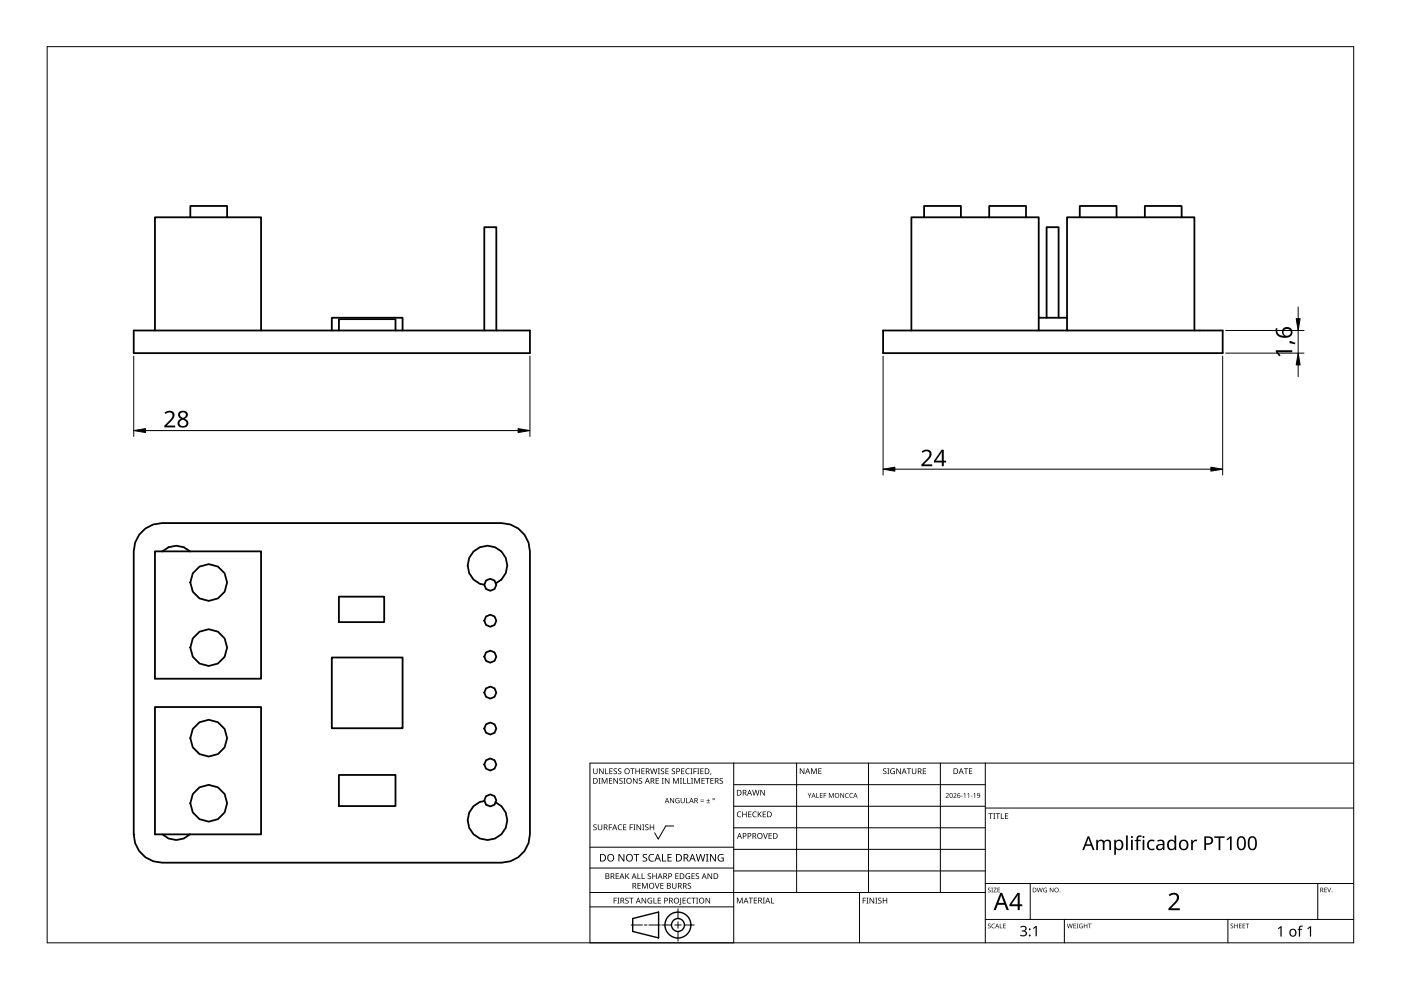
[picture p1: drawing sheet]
<svg xmlns="http://www.w3.org/2000/svg" width="297mm" height="210mm" viewBox="0 0 297 210" stroke-linecap="round" stroke-linejoin="round" font-family="sans-serif">
<g fill="none" stroke="#000" stroke-width=".38">
<path d="M40.4 46.1v-2.4h7.8v2.4M40.4 46.1h7.8M40.4 46.1h-7.5v24M48.2 46.1h7.2v24M195.9 46.1h-2.7v24M195.9 46.1v-2.4h7.8v2.4M195.9 46.1h21.6M209.7 46.1v-2.4h7.8v2.4M217.5 46.1h2.7v21.3M228.9 46.1v-2.4h7.8v2.4M228.9 46.1h21.6M228.9 46.1h-2.7v21.3"/>
<path d="M242.7 46.1v-2.4h7.8v2.4M250.5 46.1h2.7v24M28.4 70.1h84v4.8h-84zM70.4 70.1v-2.7h15v2.7M71.9 70.1v-2.4h12v2.4M102.7 70.1v-21.9h2.5v21.9M187.2 70.1h72v4.8h-72zM220.2 67.4v2.7M224.4 67.4v-19.2h-2.5v19.2M226.2 67.4h-6M226.2 67.4v2.7M29.5 113.4l1.3-1.3 1.7-.9 1.9-.3h72a6 6 0 0 1 6 6v60a6 6 0 0 1-6 6h-72a6 6 0 0 1-6-6v-60l.2-1.8z"/>
<path d="M34.4 116.9h5.9M40.3 116.9h15.1v27h-22.5v-27h1.5M40.3 116.9a4.2 4.2 0 0 0-5.9 0M70.4 139.4h15v15h-15zM71.9 126.5h9.6v5.4h-9.6zM105.1 123.7l-.2-.6-.9-.4-.9 .4-.4 .9M105.1 123.7a4.2 4.2 0 0 0 1.5-6.5 4.2 4.2 0 0 0-6.7 .2 4.2 4.2 0 0 0 1.8 6.4l1 .2M105.1 123.7l.1 .3-.3 .9-.9 .4-.9-.4-.4-.9M32.9 149.9h22.5v27h-22.5zM40.3 176.9a4.2 4.2 0 0 1-5.9 0M71.9 164.3h12v6.6h-12zM100.4 170.9l1.3-.9 1-.2 .4 .8 .9 .4 .9-.4 .2-.5a4.2 4.2 0 0 1 1.8 6 4.2 4.2 0 0 1-6.2 1.1 4.2 4.2 0 0 1-.3-6.3z"/>
<path d="M102.7 169.7l.4-.9 .9-.4 .9 .4 .3 .9-.1 .4"/>
<circle cx="44.3" cy="123.5" r="3.9"/>
<circle cx="44.3" cy="137.3" r="3.9"/>
<circle cx="104" cy="139.2" r="1.27"/>
<circle cx="104" cy="131.6" r="1.28"/>
<circle cx="44.3" cy="156.5" r="3.9"/>
<circle cx="104" cy="146.8" r="1.28"/>
<circle cx="104" cy="154.5" r="1.28"/>
<circle cx="44.3" cy="170.3" r="3.9"/>
<circle cx="104" cy="162.1" r="1.27"/>
</g>
<path d="M10 9.9h277v190h-277z" fill="none" stroke="#000" stroke-width=".21"/>
<g fill="none" stroke="#000" stroke-width=".21">
<path d="M125.1 179.6h30.5M142.8 175.1h-1.6l-1.6 2.8-.8-1.3M155.6 166.4h53.3M155.6 161.8v38.1h-30.5v-38.1h161.9M168.9 161.8v27.4M184.1 161.8v27.4M199.4 161.8v27.4M208.9 170.9h-53.3M208.9 175.5h-53.3M208.9 161.8v38.1M287 171.3h-78.1M125.1 192.3h30.5"/>
<path d="M125.1 189.2h83.8M133.8 196.1h2.4M136.6 196.1h.6M140 196.1h-2.4M140.3 196.1h2.1M143.1 196.1h1.3M143.7 195.4v1.4M143.7 197.5v2M143.7 192.7v2M147.2 196.1h-2.1M155.6 180.1h53.3M155.6 184h-30.5"/>
<path d="M182.2 189.2v10.7M208.9 184.7h-53.3M218.4 187.3v7.6M225.7 194.9v5M260.3 194.9v5M279.4 187.3v7.6M287 194.9h-78.1M287 187.3h-78.1"/>
</g>
<g fill="#000">
<path d="M125.8 174.9l.5-.1h.2l-.1 .2a.25 .25 0 0 0-.3-.1 .25 .25 0 0 0 0 .4 .42 .42 0 0 1 .4 .5 .42 .42 0 0 1-.7 .2v-.1a.27 .27 0 0 0 .5 0 .27 .27 0 0 0-.1-.4l-.4-.2zM125.8 162.9h.1v.8a.32 .32 0 0 0 .3 .3 .32 .32 0 0 0 .3-.3v-.8h.2v.8a.47 .47 0 0 1-.5 .4 .47 .47 0 0 1-.4-.4zM126.9 165h.4l-.1 .1v1l.1 .1h-.4l.1-.1v-1zM126.8 174.8h.1v.8a.32 .32 0 0 0 .3 .3 .32 .32 0 0 0 .3-.3v-.8h.2v.8a.47 .47 0 0 1-.5 .4 .47 .47 0 0 1-.4-.4zM127 162.9h.2l.6 1v-1h.2v1.2h-.2l-.7-1 .1 1h-.2zM127.6 165h.2l.4 1 .4-1h.2v1.2h-.2v-1.1l-.4 1.1h-.1l-.4-1.1v1.1h-.1zM128.3 162.9h.2v1.1h.5v.1h-.7zM129.1 174.8h.7v.1h-.6v.5h.5v.1h-.5v.5h-.1zM129.1 165h.7v.1h-.5v.4h.5v.1h-.5v.4h.5v.2h-.7zM129.2 162.9h.7v.1h-.5v.4h.4v.2h-.4v.4h.5v.1h-.7zM130.1 163l.5-.1 .2 .1v.1a.25 .25 0 0 0-.4-.1 .25 .25 0 0 0 0 .4 .42 .42 0 0 1 .4 .5 .42 .42 0 0 1-.7 .2v-.1a.27 .27 0 0 0 .5 0 .27 .27 0 0 0-.1-.4l-.4-.2zM130.1 165h.1l.7 1v-1h.1v1.2h-.2l-.6-1v1h-.1z"/>
<path d="M131.1 175l.5-.2 .3 .1-.1 .1a.49 .49 0 0 0-.7 .4 .49 .49 0 0 0 .8 .4 .57 .57 0 0 1-.8 0 .57 .57 0 0 1 0-.8zM131.1 163l.4-.1 .2 .1v.1a.25 .25 0 0 0-.4-.1 .25 .25 0 0 0 0 .4 .42 .42 0 0 1 .4 .5 .42 .42 0 0 1-.6 .2v-.1a.27 .27 0 0 0 .4 0 .27 .27 0 0 0-.1-.4l-.3-.2zM131.4 165.1l.4-.2 .2 .1v.1a.25 .25 0 0 0-.4-.1 .25 .25 0 0 0 0 .4l.4 .2v.4l-.4 .2-.3-.1 .1-.1a.27 .27 0 0 0 .4 .1 .27 .27 0 0 0-.1-.4l-.4-.3zM132.2 165h.4l-.1 .1v1l.1 .1h-.4l.1-.1v-1zM132.1 174.8h.7v.1h-.5v.4h.5v.1h-.5v.5h.5v.1h-.7zM133.5 174.8h.7v.1h-.5v.5h.5v.1h-.5v.5h-.2zM133.6 162.9h.9v.1h-.3v1.1h-.2v-1.1h-.4zM134.3 174.8h.4l-.1 .1v1l.1 .1h-.4l.1-.1v-1zM134.2 165h.2l.6 1v-1h.2v1.2h-.2l-.7-1v1h-.1zM134.7 162.9h.2v.5h.6v-.5h.2v1.2h-.2v-.5h-.6v.5h-.2zM135 174.8h.1l.7 1v-1h.1v1.2h-.2l-.6-1v1h-.1zM135.5 165.1l.4-.2 .2 .1v.1a.25 .25 0 0 0-.4-.1 .25 .25 0 0 0 0 .4l.4 .2v.4l-.4 .2-.3-.1 .1-.1a.27 .27 0 0 0 .4 .1 .27 .27 0 0 0-.1-.4l-.3-.3z"/>
<path d="M136.2 174.8h.4l-.1 .1v1l.1 .1h-.4l.1-.1v-1zM136 162.9h.7v.1h-.6v.4h.5v.2h-.5v.4h.6v.1h-.7zM136.8 174.9l.4-.1h.3l-.1 .2a.25 .25 0 0 0-.3-.1 .25 .25 0 0 0 0 .4 .42 .42 0 0 1 .4 .5 .42 .42 0 0 1-.7 .2v-.1a.27 .27 0 0 0 .5 0 .27 .27 0 0 0-.1-.4l-.4-.2zM137.8 174.8h.1v.5h.6v-.5h.2v1.2h-.2v-.6h-.6v.6h-.1zM137.8 162.9h.2l.3 1 .2-1h.2l.3 1 .2-1h.2l-.3 1.2h-.2l-.3-1-.3 1h-.1zM139 165h.7v.1h-.5v.4h.5v.1h-.5v.4h.5v.2h-.7zM139.5 162.9h.4l-.1 .1v1l.1 .1h-.4l.1-.1v-1zM140.3 165h.4l-.1 .1v1l.1 .1h-.4l.1-.1v-1zM140.1 163l.5-.1 .2 .1v.1a.25 .25 0 0 0-.4-.1 .25 .25 0 0 0 0 .4 .42 .42 0 0 1 .4 .5 .42 .42 0 0 1-.7 .2l.1-.1a.27 .27 0 0 0 .4 0 .27 .27 0 0 0-.1-.4l-.4-.2zM141.1 162.9h.7v.1h-.6v.4h.5v.2h-.5v.4h.6v.1h-.7zM141 165h.1l.7 1v-1h.1v1.2h-.1l-.7-1v1h-.1zM142.1 169.2h.1l.6 .9v-.9h.1v1.1h-.1l-.6-.9v.9h-.1z"/>
<path d="M142.5 163l.4-.1 .2 .1v.1a.25 .25 0 0 0-.4-.1 .25 .25 0 0 0 0 .4 .42 .42 0 0 1 .4 .5 .42 .42 0 0 1-.6 .2v-.1a.27 .27 0 0 0 .4 0 .27 .27 0 0 0-.1-.4l-.4-.2zM142.7 165h.2l.4 1 .4-1h.2v1.2h-.1v-1.1l-.4 1.1h-.2l-.4-1.1v1.1h-.1zM143.3 169.3l.5-.1 .3 .1-.1 .1a.45 .45 0 0 0-.7 .3 .45 .45 0 0 0 .6 .5v-.4h-.2v-.1h.4v.6a.6 .6 0 0 1-.8-.2 .6 .6 0 0 1 0-.8zM144.2 165h.4l-.2 .1v1l.2 .1h-.4l.1-.1v-1zM144.8 165h.2v1h.5v.2h-.7zM144.4 162.9h.7v.1h-.5v.4h.5v.2h-.5v.4h.5v.1h-.7zM144.3 169.2h.2v.7a.28 .28 0 0 0 .2 .3 .28 .28 0 0 0 .3-.3v-.7h.2v.7a.42 .42 0 0 1-.5 .4 .42 .42 0 0 1-.4-.4zM145.5 169.2h.1v1h.5v.1h-.6zM145.7 165h.2v1h.5v.2h-.7zM145.5 163.1l.3-.2 .4 .1v.1l-.3-.1a.49 .49 0 0 0-.4 .7 .49 .49 0 0 0 .7 .3 .57 .57 0 0 1-.8-.1 .57 .57 0 0 1 0-.8zM146.4 162.9h.4l-.1 .1v1l.1 .1h-.4l.1-.1v-1zM146.5 165h.5l-.2 .1v1l.2 .1h-.5l.2-.1v-1z"/>
<path d="M147 162.9h.7v.1h-.5v.5h.5v.1h-.5v.5h-.2zM147.2 165h.2l.4 1 .4-1h.2v1.2h-.2l.1-1.1-.5 1.1h-.1l-.4-1.1v1.1h-.1zM147.8 162.9h.5l-.2 .1v1l.2 .1h-.5l.2-.1v-1zM148.5 169.9h.7v.1h-.7zM148.5 169.5h.7v.2h-.7zM148.5 162.9h.7v.1h-.6v.4h.5v.2h-.5v.4h.6v.1h-.7zM148.7 165h.7v.1h-.5v.4h.5v.1h-.5v.4h.5v.2h-.7zM149.8 170.2h.7v.1h-.7zM149.5 165h.9v.1h-.3v1.1h-.2v-1.1h-.4zM150.1 169.4l.1 .3h.3l-.3 .1v.3l-.1-.3h-.3l.3-.1zM150.7 163.9h.1l-.2 .4zM150.6 165h.7v.1h-.5v.4h.5v.1h-.5v.4h.5v.2h-.7z"/>
<path d="M152.6 165.1l.4-.2 .3 .1-.1 .1a.25 .25 0 0 0-.4-.1 .25 .25 0 0 0 0 .4l.4 .2 .1 .4-.4 .2-.4-.1 .1-.1a.27 .27 0 0 0 .5 .1 .27 .27 0 0 0-.1-.4l-.4-.3zM156.4 172.2l.4-.2 .4 .1-.1 .1a.49 .49 0 0 0-.7 .5 .49 .49 0 0 0 .7 .4 .57 .57 0 0 1-.8 0 .57 .57 0 0 1 0-.8zM157.4 172.1h.1v.5h.7v-.5h.1v1.2h-.1v-.6h-.7v.6h-.1zM158.6 172.1h.7v.1h-.5v.4h.5v.1h-.5v.4h.5v.2h-.7zM159.7 172.2l.3-.2 .4 .1v.1h-.3a.49 .49 0 0 0-.4 .6 .49 .49 0 0 0 .7 .3 .57 .57 0 0 1-.8 0 .57 .57 0 0 1 0-.8zM159.5 167.5h.1l.3 1 .3-1h.1l.3 1 .3-1h.1l-.3 1.2h-.2l-.3-1.1-.2 1.1h-.2zM160.7 172.1h.1v.6l.5-.6h.2l-.5 .5 .5 .7h-.1l-.5-.6-.1 .6h-.1zM161.8 176.6h.1l.4 1.1 .3-1.1h.2l-.4 1.2h-.2zM161.2 167.5h.2l.6 1v-1h.2v1.2h-.2l-.7-1v1h-.1zM161.7 172.1h.7v.1h-.5v.4h.5v.1h-.5v.4h.5v.2h-.7zM163 176.6h.6v.2h-.5v.3h.5v.2h-.5v.4h.5v.1h-.6zM169.6 162.9h.2l.6 1v-1h.1v1.2h-.1l-.7-1v1h-.1z"/>
<path d="M171.2 168.1h.2l.2 .5 .3-.5h.1l-.3 .7v.4h-.1v-.4zM172 162.9h.2l.4 1 .3-1h.3v1.2h-.2v-1l-.4 1h-.1l-.4-1.1v1.1h-.1zM173.1 168.1h.1v1h.5v.1h-.6zM173.5 162.9h.7v.1h-.5v.4h.4v.1h-.4v.5h.5v.1h-.7zM173.8 168.1h.6v.2h-.4v.3h.4v.1h-.4v.4h.4v.1h-.6zM174.6 168.1h.6v.2h-.4v.3h.4v.1h-.4v.5h-.2zM175.7 168.1h.2l.3 .9 .4-.9h.2v1.1h-.2v-.9l-.4 .9-.3-.9v.9h-.2zM178.2 168.1h.1l.5 .9v-.9h.2v1.1h-.2l-.5-.9v.9h-.1zM179.3 168.3l.7-.1h-.3a.42 .42 0 0 0-.4 .6 .42 .42 0 0 0 .6 .2 .48 .48 0 0 1-.7 0 .48 .48 0 0 1 .1-.7zM180.2 168.3l.4-.2 .3 .1-.1 .1a.41 .41 0 0 0-.6 .4 .41 .41 0 0 0 .6 .3 .48 .48 0 0 1-.7 0 .48 .48 0 0 1 .1-.7zM187.3 163l.4-.1 .2 .1v.1a.25 .25 0 0 0-.4-.1 .25 .25 0 0 0 0 .4 .42 .42 0 0 1 .4 .5 .42 .42 0 0 1-.6 .2v-.1a.27 .27 0 0 0 .4 0 .27 .27 0 0 0-.1-.4l-.3-.2zM188.1 162.9h.5l-.2 .1v1l.2 .1h-.5l.2-.1v-1z"/>
<path d="M188.9 163.1l.5-.2 .3 .1v.1a.5 .5 0 0 0-.8 .4 .5 .5 0 0 0 .7 .5v-.4h-.3v-.1h.4v.6a.66 .66 0 0 1-.8-.1 .66 .66 0 0 1 0-.9zM190 162.9h.2l.7 1-.1-1h.2v1.2h-.2l-.6-1v1h-.2zM192.3 162.9h.9v.1h-.4v1.1h-.2v-1.1h-.3zM193.3 162.9h.2v.8a.32 .32 0 0 0 .3 .3 .32 .32 0 0 0 .3-.3v-.8h.2v.8a.47 .47 0 0 1-.5 .4 .47 .47 0 0 1-.5-.4zM195.7 162.9h.6v.1h-.5v.4h.5v.2h-.5v.4h.5v.1h-.6zM200.5 168.3a.37 .37 0 0 1 .6 0 .37 .37 0 0 1-.2 .5l-.3 .3h.6v.1h-.7l.3-.4a.27 .27 0 0 0 .2-.4 .27 .27 0 0 0-.4-.1zM202.1 168.3a.37 .37 0 0 1 .6 0 .37 .37 0 0 1-.2 .5l-.2 .3h.5v.1h-.7l.3-.4a.27 .27 0 0 0 .3-.4 .27 .27 0 0 0-.5-.1zM203.7 168.7h.4v.1h-.4zM204.3 168.4l.4-.3v1.1h-.2v-.9zM204.4 162.9h.9v.1h-.4v1.1h-.2v-1.1h-.3zM205.1 168.4l.4-.3v1.1h-.1v-.9zM205.8 168.7h.4v.1h-.4z"/>
<path d="M205.4 162.9h.7v.1h-.5v.4h.5v.1h-.5v.5h.5v.1h-.7zM206.4 168.4l.4-.3v1.1h-.2v-.9zM209.6 172.4h.9v.2h-.4v1h-.1v-1h-.4zM210.6 172.4h.4l-.1 .1v1l.1 .1h-.4l.1-.1v-1zM211.1 172.4h.9v.2h-.4v1h-.1v-1h-.4zM212.2 172.4h.2v1.1h.5v.1h-.7zM213.1 172.4h.7v.2h-.6v.3h.5v.2h-.5v.4h.6v.1h-.7zM241.1 177.3l.8-.2 .2 .1-.1 .3a.46 .46 0 0 0-.6 0 .46 .46 0 0 0-.1 .6h.6v.2h-.6v1.9h-.3v-1.9h-.4v-.1l.4-.2zM252.5 178.1h.3l.1 .4 .4-.4 .5-.1v.4h-.5l-.3 .3-.1 1.5h-.4zM130.1 190.3h.7v.2h-.5v.4h.4v.1h-.4v.6h-.2zM130.5 185.2h.7v.1h-.5v.4h.5v.1h-.5v.4h.5v.2h-.7zM130.9 190.3h.4l-.1 .2v.9l.1 .2h-.4l.1-.2v-.9z"/>
<path d="M131.1 181.1h.3l.8 1.3v-1.3h.2v1.6h-.3l-.8-1.4v1.4h-.2zM132.6 190.5l.4-.2 .3 .1-.1 .1a.25 .25 0 0 0-.4-.1 .25 .25 0 0 0 0 .4 .4 .4 0 0 1 .5 .3 .4 .4 0 0 1-.3 .5 .4 .4 0 0 1-.5-.2h.1a.27 .27 0 0 0 .5 .1 .27 .27 0 0 0-.1-.5l-.4-.2zM132.6 185.2h.1v.6l.6-.6h.1l-.4 .5 .5 .7h-.2l-.5-.6-.1 .6h-.1zM133.4 190.3h.9v.2h-.4v1.1h-.1v-1.1h-.4zM134.3 181.1h1.2v.2h-.5v1.4h-.2v-1.4h-.5zM135.2 185.2h.1v1h.5v.2h-.6zM135.2 187.2h.6v.1h-.5v.4h.5v.2h-.5v.4h.5v.1h-.6zM136 185.2h.2v1h.5v.2h-.7zM136.1 187.2h.2l.4 1 .4-1h.2v1.2h-.1v-1l-.4 1h-.2l-.4-1 .1 1h-.2zM136 190.3h.2l.7 1.1-.1-1.1h.2v1.3h-.2l-.6-1v1h-.2zM136.3 181.2l.4-.1h.5l-.2 .2a.33 .33 0 0 0-.5 .1 .33 .33 0 0 0 .4 .4 .49 .49 0 0 1 .3 .7 .49 .49 0 0 1-.8 .2l-.2-.1v-.2l.3 .1a.35 .35 0 0 0 .5-.2 .35 .35 0 0 0-.4-.4l-.3-.3zM137.4 190.5l.6-.2 .3 .1-.1 .1a.5 .5 0 0 0-.8 .4 .5 .5 0 0 0 .7 .5v-.3h-.3v-.2h.5v.6a.66 .66 0 0 1-.9-.1 .66 .66 0 0 1 0-.9z"/>
<path d="M137.4 185.3l.4-.2 .2 .1v.1a.25 .25 0 0 0-.4-.1 .25 .25 0 0 0 0 .4 .42 .42 0 0 1 .4 .6 .42 .42 0 0 1-.6 .2v-.2a.27 .27 0 0 0 .4 .1 .27 .27 0 0 0-.1-.4l-.3-.3zM137.7 181.3l.4-.2h.6l-.1 .2-.4-.1a.64 .64 0 0 0-.5 .9 .64 .64 0 0 0 .9 .3v.2a.83 .83 0 0 1-1-.3 .83 .83 0 0 1 .1-1zM138.6 190.3h.1v1.1h.5v.2h-.6zM138.8 187.2h.2l.3 1.1 .4-1.1h.1l-.4 1.2h-.1zM138.3 185.2h.2v.5h.6v-.5h.1v1.2h-.1v-.6h-.6v.6h-.2zM139.5 190.3h.6v.2h-.5v.4h.5v.1h-.5v.4h.5v.2h-.6zM140.4 181.1h.2v1.4h.7v.2h-.9zM140 187.2h.7v.1h-.5v.4h.5v.2h-.5v.4h.5v.1h-.7zM141.5 181.1h.9v.2h-.7v.4h.7v.2h-.7v.6h.7v.2h-.9zM142.5 187.2h.1v.8a.32 .32 0 0 0 .4 .3 .32 .32 0 0 0 .3-.3v-.8h.1v.8a.47 .47 0 0 1-.4 .4 .47 .47 0 0 1-.5-.4zM143.2 185.2h.7v.1h-.6v.4h.5v.1h-.5v.4h.6v.2h-.7zM144.2 190.3h.2v1.3l-.1 .2-.3 .1v-.2l.2-.1z"/>
<path d="M144.7 190.3h.7v.2h-.5v.4h.5v.1h-.5v.4h.5v.2h-.7zM145.5 185.3l.4-.2 .4 .1-.1 .1a.5 .5 0 0 0-.7 .4 .5 .5 0 0 0 .7 .5v-.3h-.3v-.2h.4v.6a.66 .66 0 0 1-.9-.1 .66 .66 0 0 1 .1-.9zM145.8 190.5l.3-.2 .4 .1v.1h-.3a.49 .49 0 0 0-.4 .6 .49 .49 0 0 0 .7 .3 .57 .57 0 0 1-.8 0 .57 .57 0 0 1 0-.8zM145.9 187.3l.4-.1 .2 .1v.1a.25 .25 0 0 0-.4-.1 .25 .25 0 0 0 0 .4l.4 .2v.3l-.4 .2h-.3l.1-.1a.27 .27 0 0 0 .4 0 .27 .27 0 0 0-.1-.4l-.4-.2zM146.6 190.3h.9v.2h-.4v1.1h-.1v-1.1h-.4zM146.6 185.2h.7v.1h-.5v.4h.5v.1h-.5v.4h.5v.2h-.7zM147.6 190.3h.4l-.1 .2v.9l.1 .2h-.4l.1-.2v-.9zM147.6 185.3l.4-.2 .2 .1v.1a.25 .25 0 0 0-.4-.1 .25 .25 0 0 0 0 .4 .42 .42 0 0 1 .4 .6 .42 .42 0 0 1-.7 .2l.1-.2a.27 .27 0 0 0 .4 .1 .27 .27 0 0 0-.1-.4l-.4-.3zM147.5 181.1h.2l.4 1.3 .3-1.3h.2l.4 1.3 .3-1.3h.2l-.4 1.6h-.2l-.4-1.4-.3 1.4h-.2zM149.7 181.1h.5l-.2 .1v1.3l.2 .2h-.5l.1-.2v-1.3zM149.6 190.3h.2l.6 1.1v-1.1h.2v1.3h-.2l-.7-1v1h-.1zM150 185.2h.2l.6 1v-1h.2v1.2h-.2l-.6-1v1h-.2z"/>
<path d="M150.5 181.1h.3l.8 1.3v-1.3h.2v1.6h-.2l-.9-1.4v1.4h-.2zM152.4 181.3l.7-.2h.3l-.1 .2a.65 .65 0 0 0-1 .5 .65 .65 0 0 0 .9 .7v-.5h-.3v-.2h.5v.8a.86 .86 0 0 1-1.1-.2 .86 .86 0 0 1 .1-1.1zM156.2 190.3h.3l.3 1 .4-1h.3v1.2h-.2v-1l-.4 1h-.1l-.4-1v1h-.2zM158.7 190.3h.9v.2h-.3v1h-.2v-1h-.4zM159.8 190.3h.7v.2h-.5v.3h.5v.2h-.5v.4h.5v.1h-.7zM161.7 190.3h.5l-.2 .2v.9l.2 .1h-.5l.2-.1v-.9zM163.5 190.3h.1v1.1h.6v.1h-.7zM182.9 190.3h.7v.2h-.5v.4h.5v.1h-.5v.6h-.2zM183.7 190.3h.4l-.1 .2v.9l.1 .2h-.4l.1-.2v-.9zM184.4 190.3h.1l.7 1v-1h.1v1.3h-.1l-.7-1v1h-.1zM185.6 190.3h.4l-.1 .2v.9l.1 .2h-.4l.1-.2v-.9zM186.2 190.5l.5-.2 .2 .1v.1a.25 .25 0 0 0-.4-.1 .25 .25 0 0 0 0 .4l.4 .2v.4l-.4 .2-.3-.1v-.1a.27 .27 0 0 0 .5 .1 .27 .27 0 0 0-.1-.5l-.4-.2z"/>
<path d="M187.2 190.3h.1v.6h.6v-.6h.2v1.3h-.2v-.6h-.6v.6h-.1zM209.5 188.3l.3-.1 .2 .2a.24 .24 0 0 0-.3-.1 .24 .24 0 0 0-.1 .3 .24 .24 0 0 0 .3 .1l.2 .2-.1 .2-.4 .1-.2-.2a.23 .23 0 0 0 .4 .2 .23 .23 0 0 0 0-.4l-.3-.2zM209.5 195.9l.3-.1 .2 .2a.24 .24 0 0 0-.3-.1 .24 .24 0 0 0-.1 .3 .24 .24 0 0 0 .3 .1 .31 .31 0 0 1 0 .5 .31 .31 0 0 1-.5-.1 .23 .23 0 0 0 .4 .1 .23 .23 0 0 0 0-.4l-.3-.2zM210.2 188.2h.3l-.1 .1 .1 .9h-.3l.1-.1zM210.3 196l.4-.2 .2 .1v.1a.39 .39 0 0 0-.6 .3 .39 .39 0 0 0 .6 .4 .46 .46 0 0 1-.7-.1 .46 .46 0 0 1 .1-.6zM210.7 188.2h.6l-.5 .9h.5v.1h-.7l.5-.9h-.4zM212 195.8h.1v.9l.4 .1h-.5zM211.5 188.2h.5l-.4 .1v.3h.4l-.4 .1v.4l.4 .1h-.5zM212.7 195.8h.5l-.4 .1v.3h.4l-.4 .2v.3l.4 .1h-.5zM216.3 196.5a.78 .78 0 0 1 .8-.2 .78 .78 0 0 1 .6 .5l-.1 .4-.4 .2a.62 .62 0 0 1 .5 .7 .62 .62 0 0 1-.8 .4l-.6-.1v-.2l.5 .1a.45 .45 0 0 0 .7-.3 .45 .45 0 0 0-.7-.5h-.2v-.2a.46 .46 0 0 0 .7-.1 .46 .46 0 0 0-.1-.6l-.8 .1zM219 196.8l.6-.5h.2v2.2h-.2v-1.9l-.5 .4zM219.8 188.2h.2l.2 .8 .2-.8h.1l.3 .8 .2-.8h.1l-.3 1h-.1l-.2-.8-.3 .8h-.1z"/>
<path d="M221.3 188.3h.7h-.1a.4 .4 0 0 0-.6 .4 .4 .4 0 0 0 .6 .4v-.3l-.2-.1h.3v.5a.53 .53 0 0 1-.7-.2 .53 .53 0 0 1 0-.7zM222.6 188.2h.1l.5 .8v-.8h.1v1h-.1l-.5-.8v.8h-.1zM226.2 195.8h.1l.2 .9 .3-.9h.1l.2 .9 .2-.9h.1l-.2 1h-.1l-.3-.8-.2 .8h-.1zM227.6 195.8h.5l-.4 .1v.3h.4l-.4 .2v.3l.4 .1h-.5zM228.3 195.8h.3l-.1 .1 .1 .9h-.3l.1-.1zM228.9 196l.7-.1-.2 .1a.4 .4 0 0 0-.5 .3 .4 .4 0 0 0 .5 .4v-.3l-.2-.1h.4v.5a.53 .53 0 0 1-.7-.1 .53 .53 0 0 1 0-.7zM229.8 195.8h.1v.4h.5v-.4h.1v1h-.1v-.4h-.5v.4h-.1zM230.7 195.8h.7l-.3 .1v.9h-.1v-.9zM232.4 178.1h.3l.1 .3a.83 .83 0 0 1 1.3 0 .78 .78 0 0 1 .9-.4 .78 .78 0 0 1 .6 .8v1.4h-.4v-1.4a.54 .54 0 0 0-.6-.5 .54 .54 0 0 0-.4 .7v1.2h-.4v-1.4a.55 .55 0 0 0-.7-.5 .55 .55 0 0 0-.3 .8v1.1h-.4zM243.5 178.3l.5-.3 .8 .1-.1 .3h-.2a.79 .79 0 0 0-.9 .9 .79 .79 0 0 0 1.2 .5v.4l-.6 .1a1.17 1.17 0 0 1-1-.8 1.17 1.17 0 0 1 .3-1.2zM247.8 189.7a1.21 1.21 0 0 1 1.4-.4 1.21 1.21 0 0 1 .8 1.2l-.4 .7-1.3 1.4h1.8v.4h-2.4v-.4l1.2-1.2a1.03 1.03 0 0 0 .3-1.7h-.5l-.7 .3zM257.5 177.3h2.1v.4h-.9v2.5h-.3v-2.5h-.9z"/>
<path d="M260 177.9l.8-.6h.3v2.9h-.3v-2.5l-.6 .5zM260.9 195.9l.4-.1 .1 .2a.24 .24 0 0 0-.3-.1 .24 .24 0 0 0-.1 .3 .24 .24 0 0 0 .4 .1 .31 .31 0 0 1 0 .5 .31 .31 0 0 1-.5-.1 .23 .23 0 0 0 .3 .1 .23 .23 0 0 0 .1-.4l-.4-.2zM261.7 195.8h.1v.4h.5v-.4h.1v1h-.1v-.4h-.5v.4h-.1zM262.7 195.8h.5l-.4 .1v.3h.4l-.4 .2v.3l.4 .1h-.5zM263.5 195.8h.5l-.4 .1v.3h.4l-.4 .2v.3l.4 .1h-.5zM264.1 195.8h.7l-.3 .1v.9h-.1v-.9zM270.9 196.9l.6-.5h.2v2.2h-.2v-1.9l-.4 .3zM275.5 196.4l.7-.1v.2h-.4l-.1 .2-.1 .2h.5v.2h-.5v1.5h-.2v-1.5h-.3l.3-.2zM277.2 196.9l.6-.5h.2v2.2h-.3v-1.9l-.4 .3zM280.8 188.2h.5l-.4 .1v.3h.4l-.4 .1v.4l.4 .1h-.5zM281.4 188.2h.1l.3 .8 .3-.8h.1l-.3 1h-.1z"/>
<path d="M125.8 165h.3a.54 .54 0 0 1 .6 .6 .56 .56 0 0 1-.6 .6h-.3zM125.9 165.1v.9h.2a.43 .43 0 0 0 .5-.4 .41 .41 0 0 0-.5-.5z"/>
<path d="M128 174.8h.3a.35 .35 0 0 1 .5 .2 .35 .35 0 0 1-.3 .5l.4 .5h-.2l-.3-.5h-.2v.5h-.2zM128.2 174.9v.5h.1a.23 .23 0 0 0 .3-.2 .23 .23 0 0 0-.3-.3z"/>
<path d="M130.3 174.8h.1l.5 1.2h-.2l-.1-.4h-.5l-.2 .4h-.1zM130.3 175l-.2 .5h.4z"/>
<path d="M132.3 163.5a.61 .61 0 0 1 1.2 0 .61 .61 0 0 1-1.2 0zM132.7 163.1l-.1 .4a.45 .45 0 0 0 .5 .4 .45 .45 0 0 0 .3-.5 .45 .45 0 0 0-.5-.4z"/>
<path d="M132.7 165.6a.61 .61 0 0 1 1.2 0 .61 .61 0 0 1-1.2 0zM133.1 165.2a.47 .47 0 0 0-.1 .7 .47 .47 0 0 0 .7-.1 .45 .45 0 0 0 0-.6 .45 .45 0 0 0-.6 0z"/>
<path d="M136.9 162.9h.4a.35 .35 0 0 1 .4 .3 .35 .35 0 0 1-.2 .4l.3 .5h-.2l-.3-.5h-.2v.5h-.2zM137.1 163v.5h.2a.23 .23 0 0 0 .3-.2 .23 .23 0 0 0-.3-.3z"/>
<path d="M137.2 165h.1l.5 1.2h-.2l-.1-.4h-.5l-.1 .4h-.2zM137.2 165.1l-.2 .6h.4z"/>
<path d="M138 165h.3a.35 .35 0 0 1 .4 .2 .35 .35 0 0 1-.2 .4l.3 .6h-.2l-.3-.5h-.2v.5h-.1zM138.1 165.1v.4h.2a.23 .23 0 0 0 .3-.2 .23 .23 0 0 0-.3-.2z"/>
<path d="M141.4 169.2h.1l.4 1.1h-.1l-.2-.3h-.4l-.1 .3h-.2zM141.4 169.3l-.2 .5h.4z"/>
<path d="M143.4 162.9h.3a.41 .41 0 0 1 .5 .5 .41 .41 0 0 1-.6 .3v.4h-.2zM143.6 163v.5a.29 .29 0 0 0 .4-.2 .29 .29 0 0 0-.4-.3z"/>
<path d="M146.5 169.2h.2l.4 1.1h-.2l-.1-.3h-.4l-.2 .3h-.1zM146.6 169.3l-.2 .5h.4z"/>
<path d="M147.2 169.2h.3a.31 .31 0 0 1 .4 .2 .31 .31 0 0 1-.2 .4l.3 .5h-.1l-.3-.5h-.2v.5h-.2zM147.4 169.3v.4h.1a.21 .21 0 0 0 .3-.2 .21 .21 0 0 0-.3-.2z"/>
<path d="M149.4 162.9h.4a.61 .61 0 0 1 .6 .6 .61 .61 0 0 1-.6 .6h-.4zM149.6 163v1h.2a.48 .48 0 0 0 .4-.5 .48 .48 0 0 0-.4-.5z"/>
<path d="M151.1 169.4a.24 .24 0 0 1 .4 0 .24 .24 0 0 1-.4 0zM151.2 169.4a.15 .15 0 0 0 .3 0 .15 .15 0 0 0-.3 0z"/>
<path d="M151.6 165h.3a.35 .35 0 0 1 .4 .2 .35 .35 0 0 1-.2 .4l.3 .6h-.1l-.3-.5h-.3v.5h-.1zM151.7 165.1v.4h.2a.23 .23 0 0 0 .3-.2 .23 .23 0 0 0-.3-.2z"/>
<path d="M156.7 176.6h.2l.4 1.2h-.1l-.2-.3h-.5l-.1 .3h-.2zM156.8 176.8l-.2 .5h.4z"/>
<path d="M156.2 167.5h.4a.61 .61 0 0 1 .6 .6 .61 .61 0 0 1-.6 .6h-.4zM156.4 167.6v1h.2a.49 .49 0 0 0 .4-.4 .49 .49 0 0 0-.3-.6z"/>
<path d="M157.5 167.5h.3a.35 .35 0 0 1 .4 .2 .35 .35 0 0 1-.2 .4l.3 .6h-.1l-.3-.5h-.3v.5h-.1zM157.6 167.6v.5h.2a.23 .23 0 0 0 .3-.3 .23 .23 0 0 0-.3-.2z"/>
<path d="M157.5 176.6h.3a.41 .41 0 0 1 .5 .5 .41 .41 0 0 1-.7 .3v.4h-.1zM157.6 176.8v.4a.29 .29 0 0 0 .5-.2 .29 .29 0 0 0-.5-.2z"/>
<path d="M158.5 176.6h.3a.41 .41 0 0 1 .5 .5 .41 .41 0 0 1-.6 .3v.4h-.2zM158.7 176.8v.4a.29 .29 0 0 0 .4-.2 .29 .29 0 0 0-.4-.2z"/>
<path d="M158.8 167.5h.2l.5 1.2h-.2l-.1-.4h-.5l-.2 .4h-.1zM158.9 167.6l-.2 .6h.4z"/>
<path d="M159.6 176.6h.3a.35 .35 0 0 1 .4 .3 .35 .35 0 0 1-.2 .4l.3 .5h-.2l-.3-.5h-.2v.5h-.1zM159.7 176.8v.4h.2a.23 .23 0 0 0 .3-.2 .23 .23 0 0 0-.3-.2z"/>
<path d="M160.4 177.2a.65 .65 0 0 1 1.3 0 .65 .65 0 0 1-1.3 0zM160.8 176.8l-.1 .4a.45 .45 0 0 0 .5 .4 .45 .45 0 0 0 .4-.5 .45 .45 0 0 0-.5-.4z"/>
<path d="M162.7 172.1h.3a.61 .61 0 0 1 .6 .6 .61 .61 0 0 1-.6 .6h-.3zM162.8 172.2v.9h.2a.48 .48 0 0 0 .5-.4 .48 .48 0 0 0-.5-.5z"/>
<path d="M163.9 176.6h.4a.61 .61 0 0 1 .6 .7 .61 .61 0 0 1-.7 .5h-.3zM164.1 176.8v.9h.1a.48 .48 0 0 0 .5-.4 .48 .48 0 0 0-.4-.5z"/>
<path d="M171.2 162.9h.1l.5 1.2h-.2l-.1-.4h-.5l-.1 .4h-.2zM171.2 163.1l-.1 .5h.3z"/>
<path d="M172.4 168.1l.5 1.1-.2-.3h-.4l-.3 .3zM172.5 168.3l-.2 .4h.4z"/>
<path d="M176.9 168.7a.51 .51 0 0 1 1 0 .51 .51 0 0 1-1 0zM177.1 168.7a.4 .4 0 0 0 .8 0 .4 .4 0 0 0-.8 0z"/>
<path d="M181.3 168.1l.5 1.1-.2-.3h-.4l-.3 .3zM181.4 168.3l-.2 .4h.3z"/>
<path d="M191.6 162.9h.2l.4 1.2h-.1l-.2-.4h-.4l-.2 .4h-.1zM191.7 163.1l-.2 .5h.4z"/>
<path d="M194.6 162.9h.3a.35 .35 0 0 1 .5 .2 .35 .35 0 0 1-.3 .5l.4 .5h-.2l-.3-.5h-.3v.5h-.1zM194.7 163v.5h.2a.23 .23 0 0 0 .3-.2 .23 .23 0 0 0-.3-.3z"/>
<path d="M201.4 168.2l.4-.1 .2 .3v.5l-.2 .3-.3-.1-.2-.2zM201.5 168.3l-.1 .2a.38 .38 0 0 0 .3 .5 .41 .41 0 0 0 .2-.4 .41 .41 0 0 0-.4-.3z"/>
<path d="M203.1 168.2l.4-.1-.3 .2-.1 .3a.35 .35 0 0 1 .5 .2 .35 .35 0 0 1-.4 .5 .35 .35 0 0 1-.2-.5zM203.1 168.9a.22 .22 0 0 0 .4 0 .22 .22 0 0 0-.4 0z"/>
<path d="M202.2 162.9h.3a.55 .55 0 0 1 .6 .6 .56 .56 0 0 1-.6 .6h-.3zM202.3 163v1h.2a.48 .48 0 0 0 .5-.5 .48 .48 0 0 0-.5-.5z"/>
<path d="M203.7 162.9h.2l.4 1.2h-.1l-.2-.4h-.5l-.1 .4h-.2zM203.8 163.1l-.2 .5h.4z"/>
<path d="M207.2 168.2a.49 .49 0 0 1 .6 .4 .49 .49 0 0 1-.4 .6l-.2-.1 .4-.1 .1-.3a.32 .32 0 0 1-.5 0 .32 .32 0 0 1 0-.5zM207.2 168.5a.25 .25 0 0 0 .5 0 .25 .25 0 0 0-.5 0z"/>
<path d="M250.2 178.3a1.07 1.07 0 0 1 1.5 .1 1.07 1.07 0 0 1-.1 1.5 1.07 1.07 0 0 1-1.5 0 1.44 1.44 0 0 1 .1-1.6zM250.6 178.4a.83 .83 0 0 0-.3 1.1 .83 .83 0 0 0 1.1 .4 .85 .85 0 0 0 .2-1 .85 .85 0 0 0-.9-.5z"/>
<path d="M255.3 177.3h.8a.92 .92 0 0 1 1.1 1 .92 .92 0 0 1-1.2 .8h-.3v1.1h-.4zM255.7 177.6v1.2a.73 .73 0 0 0 .8-.1 .73 .73 0 0 0 .3-.7l-.4-.3z"/>
<path d="M262.6 177.5a1.01 1.01 0 0 1 1.2 0 1.01 1.01 0 0 1 .3 1.1 1.23 1.23 0 0 1-1 1.7 1.5 1.5 0 0 1-.9-2zM262.8 177.7a1.89 1.89 0 0 0 .2 2.3 .68 .68 0 0 0 .8-.9 1.13 1.13 0 0 0-.6-1.5z"/>
<path d="M264.9 177.5a1.01 1.01 0 0 1 1.2 0 1.01 1.01 0 0 1 .4 1.1 1.23 1.23 0 0 1-1.1 1.7 1.5 1.5 0 0 1-.8-2zM265.1 177.7a1.89 1.89 0 0 0 .3 2.3 .68 .68 0 0 0 .7-.9 1.13 1.13 0 0 0-.6-1.5z"/>
<path d="M128.4 185.2h.3a.31 .31 0 0 1 .5 .1 .31 .31 0 0 1-.3 .4 .33 .33 0 0 1 .3 .4 .33 .33 0 0 1-.4 .3h-.4zM128.5 185.8v.4h.3a.23 .23 0 0 0 .3-.2 .23 .23 0 0 0-.3-.2zM128.5 185.3v.4h.2a.21 .21 0 0 0 .3-.2 .21 .21 0 0 0-.3-.2z"/>
<path d="M127.2 181.1h.5a.71 .71 0 0 1 .8 .8 .73 .73 0 0 1-.8 .8h-.5zM127.4 181.2v1.3h.2a.56 .56 0 0 0 .7-.6 .54 .54 0 0 0-.6-.7z"/>
<path d="M129.5 185.2h.3a.35 .35 0 0 1 .4 .2 .35 .35 0 0 1-.2 .4l.3 .6h-.1l-.3-.5h-.3v.5h-.1zM129.6 185.3v.4h.2a.23 .23 0 0 0 .3-.2 .23 .23 0 0 0-.3-.2z"/>
<path d="M128.9 181.3a.76 .76 0 0 1 1.1 .1 .76 .76 0 0 1-.1 1.1 .76 .76 0 0 1-1.1-.3v-.5zM129.1 181.4a.62 .62 0 0 0-.1 .8 .62 .62 0 0 0 .8 .2l.1-.1a.61 .61 0 0 0 0-.8 .61 .61 0 0 0-.8-.1z"/>
<path d="M131.6 190.3h.3a.35 .35 0 0 1 .4 .3 .35 .35 0 0 1-.2 .4l.3 .6h-.1l-.3-.5h-.3v.5h-.1zM131.7 190.5v.4h.2a.23 .23 0 0 0 .3-.2 .23 .23 0 0 0-.3-.2z"/>
<path d="M131.8 185.2h.1l.5 1.2h-.2l-.1-.4h-.5l-.1 .4h-.2zM131.9 185.3l-.2 .6h.4z"/>
<path d="M132.9 181.3a.76 .76 0 0 1 1.1 .1 .76 .76 0 0 1-.1 1.1 .76 .76 0 0 1-1.1-.3l-.1-.5zM133.1 181.4a.62 .62 0 0 0-.2 .8 .62 .62 0 0 0 .9 .2l.1-.1a.61 .61 0 0 0 0-.8 .61 .61 0 0 0-.8-.1z"/>
<path d="M134.1 187.2h.3a.35 .35 0 0 1 .5 .2 .35 .35 0 0 1-.3 .5l.4 .5h-.2l-.3-.5h-.2v.5h-.2zM134.3 187.3v.5h.1a.23 .23 0 0 0 .3-.2 .23 .23 0 0 0-.3-.3z"/>
<path d="M134.4 185.2h.1l.5 1.2h-.2l-.1-.4h-.5l-.1 .4h-.2zM134.4 185.3l-.2 .6h.4z"/>
<path d="M135.3 190.3h.1l.5 1.3h-.2l-.1-.4h-.5l-.2 .4h-.1zM135.3 190.5l-.2 .5h.4z"/>
<path d="M137.5 187.8a.61 .61 0 0 1 1.2 0 .61 .61 0 0 1-1.2 0zM137.9 187.4a.47 .47 0 0 0-.1 .7 .47 .47 0 0 0 .7 0v-.1a.45 .45 0 0 0 0-.5 .45 .45 0 0 0-.6-.1z"/>
<path d="M139.4 181.1h.1l.6 1.6h-.2l-.1-.5h-.7l-.2 .5h-.2zM139.4 181.3l-.2 .7h.5z"/>
<path d="M139.9 185.2h.1l.5 1.2h-.2l-.1-.4h-.5l-.1 .4h-.2zM139.9 185.3l-.1 .6h.3z"/>
<path d="M140.7 185.2h.3a.35 .35 0 0 1 .4 .2 .35 .35 0 0 1-.2 .4l.3 .6h-.2l-.2-.5h-.3v.5h-.1zM140.8 185.3v.4h.2a.23 .23 0 0 0 .3-.2 .23 .23 0 0 0-.3-.2z"/>
<path d="M141.4 187.2h.3a.31 .31 0 0 1 .5 .2 .31 .31 0 0 1-.2 .4 .33 .33 0 0 1 .2 .4 .33 .33 0 0 1-.4 .2h-.4zM141.5 187.9v.4h.3a.23 .23 0 0 0 .3-.2 .23 .23 0 0 0-.3-.2zM141.5 187.3v.4h.3a.21 .21 0 0 0 .2-.2 .21 .21 0 0 0-.3-.2z"/>
<path d="M140.8 190.3h.4a.41 .41 0 0 1 .4 .5 .41 .41 0 0 1-.6 .3v.5h-.2zM141 190.5v.5a.29 .29 0 0 0 .5-.3 .29 .29 0 0 0-.5-.2z"/>
<path d="M141.9 190.3h.3a.35 .35 0 0 1 .4 .3 .35 .35 0 0 1-.2 .4l.3 .6h-.1l-.3-.5h-.3v.5h-.1zM142 190.5v.4h.2a.23 .23 0 0 0 .3-.2 .23 .23 0 0 0-.3-.2z"/>
<path d="M141.7 185.2h.3a.41 .41 0 0 1 .5 .5 .41 .41 0 0 1-.6 .2v.5h-.2zM141.9 185.3v.5a.29 .29 0 0 0 .4-.3 .29 .29 0 0 0-.4-.2z"/>
<path d="M143.7 187.2h.4a.35 .35 0 0 1 .4 .2 .35 .35 0 0 1-.2 .5l.3 .5h-.2l-.3-.5h-.2v.5h-.2zM143.9 187.3v.5h.2a.23 .23 0 0 0 .3-.2 .23 .23 0 0 0-.3-.3z"/>
<path d="M142.8 191a.61 .61 0 0 1 1.2 0 .61 .61 0 0 1-1.2 0zM143.2 190.6a.47 .47 0 0 0-.1 .7 .47 .47 0 0 0 .7-.1 .45 .45 0 0 0-.1-.6 .45 .45 0 0 0-.5 0z"/>
<path d="M143.3 181.1h.5a.71 .71 0 0 1 .8 .8 .73 .73 0 0 1-.8 .8h-.5zM143.5 181.2v1.3h.2a.56 .56 0 0 0 .7-.6 .54 .54 0 0 0-.6-.7z"/>
<path d="M144.8 187.2h.3a.35 .35 0 0 1 .5 .2 .35 .35 0 0 1-.3 .5l.4 .5h-.2l-.3-.5h-.2v.5h-.2zM145 187.3v.5h.1a.23 .23 0 0 0 .3-.2 .23 .23 0 0 0-.3-.3z"/>
<path d="M144.1 185.2h.4a.61 .61 0 0 1 .6 .6 .61 .61 0 0 1-.6 .6h-.4zM144.3 185.3v.9h.1a.48 .48 0 0 0 .5-.4 .48 .48 0 0 0-.4-.5z"/>
<path d="M144.9 181.1h.5a.45 .45 0 0 1 .5 .3 .45 .45 0 0 1-.3 .6l.5 .7h-.3l-.3-.7h-.4v.7h-.2zM145.1 181.3v.5h.3a.3 .3 0 0 0 .3-.3 .3 .3 0 0 0-.3-.2z"/>
<path d="M146.7 181.1h.2l.6 1.6h-.2l-.2-.5h-.6l-.2 .5h-.2zM146.8 181.3l-.2 .7h.5z"/>
<path d="M148.1 191a.61 .61 0 0 1 1.2 0 .61 .61 0 0 1-1.2 0zM148.4 191a.45 .45 0 0 0 .9 0 .45 .45 0 0 0-.9 0z"/>
<path d="M149.2 185.2h.2l.5 1.2h-.2l-.2-.4h-.4l-.2 .4h-.1zM149.3 185.3l-.2 .6h.4z"/>
<path d="M151.3 185.2h.4a.61 .61 0 0 1 .6 .6 .61 .61 0 0 1-.6 .6h-.4zM151.5 185.3v.9h.1a.48 .48 0 0 0 .5-.4 .48 .48 0 0 0-.4-.5z"/>
<path d="M158.1 190.3h.1l.5 1.2h-.2l-.1-.3h-.5l-.1 .3h-.2zM158.2 190.5l-.2 .5h.4z"/>
<path d="M160.8 190.3h.3a.35 .35 0 0 1 .4 .3 .35 .35 0 0 1-.2 .4l.3 .5h-.1l-.3-.5h-.3v.5h-.1zM160.9 190.5v.4h.2a.23 .23 0 0 0 .3-.2 .23 .23 0 0 0-.3-.2z"/>
<path d="M162.7 190.3h.1l.5 1.2h-.1l-.2-.3h-.5l-.1 .3h-.2zM162.8 190.5l-.2 .5h.4z"/>
<path d="M211.4 195.8l.5 1-.3-.3h-.4l-.2 .3zM211.4 196l-.1 .4h.3z"/>
<path d="M212.1 189.3h.4l1.4 3.7h-.5l-.4-1.2h-1.5l-.4 1.2h-.4zM212.3 189.8l-.6 1.6h1.2z"/>
<path d="M215.7 189.3h.5v2.4h.5v.4h-.5v.9h-.4v-.9h-1.8v-.3zM215.8 189.8l-1.3 1.9h1.3z"/>
<path d="M219 188.2h.3a.44 .44 0 0 1 .4 .5 .45 .45 0 0 1-.5 .5h-.2zM219.1 188.3v.8l.3-.1 .2-.2v-.3z"/>
<path d="M223.5 188.7a.5 .5 0 0 1 1 0 .5 .5 0 0 1-1 0zM223.7 188.7a.36 .36 0 0 0 .7 0 .36 .36 0 0 0-.7 0z"/>
<path d="M230.6 177.3h.3l1.2 2.9h-.4l-.4-.9h-1.1l-.4 .9h-.3zM230.8 177.7l-.5 1.3h.9z"/>
<path d="M236.2 178.1h.3l.1 .3a.95 .95 0 0 1 1.2-.2 .95 .95 0 0 1 .4 1.2 .9 .9 0 0 1-.6 .8 .9 .9 0 0 1-1-.2v1.2h-.4zM236.7 178.5l-.1 .4a.7 .7 0 0 0 .1 .9 .7 .7 0 0 0 .9 .1 .95 .95 0 0 0-.4-1.6z"/>
<path d="M245.4 178.2a.9 .9 0 0 1 .9-.2 .9 .9 0 0 1 .6 .8v1.4h-.3v-.3a.74 .74 0 0 1-1 .4 .74 .74 0 0 1-.4-1 .74 .74 0 0 1 1-.4h.3a.51 .51 0 0 0-.2-.5 .51 .51 0 0 0-.5 0l-.3 .1zM245.6 179.4a.47 .47 0 0 0 .2 .6 .47 .47 0 0 0 .6-.3l.1-.5z"/>
<path d="M247.8 178.2l.6-.2 .6 .3v-1.2h.4v3.1h-.3l-.1-.3-.7 .4a1.2 1.2 0 0 1-.9-.9 1.2 1.2 0 0 1 .4-1.2zM248 178.4a.85 .85 0 0 0-.2 1 .85 .85 0 0 0 .9 .5 1.01 1.01 0 0 0-.2-1.6z"/>
<path d="M273.6 197.1a.82 .82 0 0 1 1.2 .1 .82 .82 0 0 1-.2 1.2 .82 .82 0 0 1-1.2-.4zM273.8 197.2a.58 .58 0 0 0-.1 .9 .58 .58 0 0 0 .8 0l.1-.2a.53 .53 0 0 0-.1-.6 .53 .53 0 0 0-.7-.1z"/>
<path d="M279.9 188.2h.3a.28 .28 0 0 1 .3 .2 .28 .28 0 0 1-.1 .3l.2 .5-.4-.4h-.1v.4h-.2zM280.1 188.3v.4h.1a.19 .19 0 0 0 .2-.2 .19 .19 0 0 0-.2-.2z"/>
<circle cx="240" cy="177.5" r=".22"/>
<circle cx="242.5" cy="177.5" r=".22"/>
<circle cx="218.3" cy="198.3" r=".2"/>
<circle cx="218.3" cy="197" r=".2"/>
<circle cx="224.7" cy="189.1" r=".09"/>
<circle cx="282.4" cy="189.1" r=".09"/>
</g>
<g fill="none" stroke="#000" stroke-width=".3">
<path d="M134.1 194.7l5.5-1.3v5.5l-5.5-1.4z"/>
<circle cx="143.7" cy="196.1" r="2.74"/>
<circle cx="143.7" cy="196.1" r="1.37"/>
</g>
<path d="M238.9 177.1v3.1M240 178.1v2.1M242.4 178.1v2.1" fill="none" stroke="#000" stroke-width=".36"/>
<path d="M28.4 75.5v17M112.4 75.5v17M187.2 75.5v25.2M259.2 75.5v25.2M275.2 65.1v2.5M275.2 70.1v4.8M275.2 77.4v2.5M276.5 74.9h-16.6M276.5 70.1h-16.6M30.9 91.3h79M256.7 99.5h-67" fill="none" stroke="#000" stroke-width=".21"/>
<path d="M275.2 74.9l.5 2.5h-.9zM274.8 67.6h.9l-.5 2.5zM28.4 91.3l2.5-.4v.8zM109.9 90.9l2.5 .4-2.5 .4zM187.2 99.5l2.5-.4v.8zM256.7 99.1l2.5 .4-2.5 .4z" fill="#000" stroke="#000" stroke-width=".21"/>
<g fill="#000">
<path d="M273.4 72.3l1.2 .4v.3l-1.2-.2zM270.5 74.3h3.5v.4h-3.1l.6 .6-.3 .3-.7-1zM34.9 87.5a1.16 1.16 0 0 1 1.3-.4 1.16 1.16 0 0 1 .8 1.1l-.3 .7-1.3 1.3h1.7v.4h-2.3v-.3l1.1-1.2a.98 .98 0 0 0 .3-1.6h-.5l-.6 .3zM195.4 95.7a1.16 1.16 0 0 1 1.3-.4 1.16 1.16 0 0 1 .8 1.2l-.3 .6-1.3 1.4h1.8v.4h-2.3v-.4l1.1-1.1a.98 .98 0 0 0 .2-1.7h-.4l-.7 .3z"/>
<path d="M270.5 69.6h.4a1.18 1.18 0 0 0 1.3 1.6 1.08 1.08 0 0 1-.1-1.6 1.08 1.08 0 0 1 1.6 0 1.22 1.22 0 0 1 .1 1.5 1.22 1.22 0 0 1-1.3 .5 1.63 1.63 0 0 1-2-2zM272.1 70.4a.8 .8 0 0 0 1.6 0 .8 .8 0 0 0-1.6 0z"/>
<path d="M37.9 87.4l.9-.3a.87 .87 0 0 1 1 .6 .87 .87 0 0 1-.6 1.1 1 1 0 0 1 .7 1.3 1 1 0 0 1-1.4 .6 .94 .94 0 0 1-.9-.9 .94 .94 0 0 1 .8-1l-.2-.1a.88 .88 0 0 1-.3-1.3zM38.1 89.7a.69 .69 0 0 0 1.3 0 .69 .69 0 0 0-1.3 0zM38.2 88a.6 .6 0 0 0 1.2 0 .6 .6 0 0 0-1.2 0z"/>
<path d="M199.7 95.3h.4v2.4h.5v.4h-.5v.8h-.4v-.8h-1.7v-.4zM199.7 95.8l-1.3 1.9h1.3z"/>
</g>
</svg>
